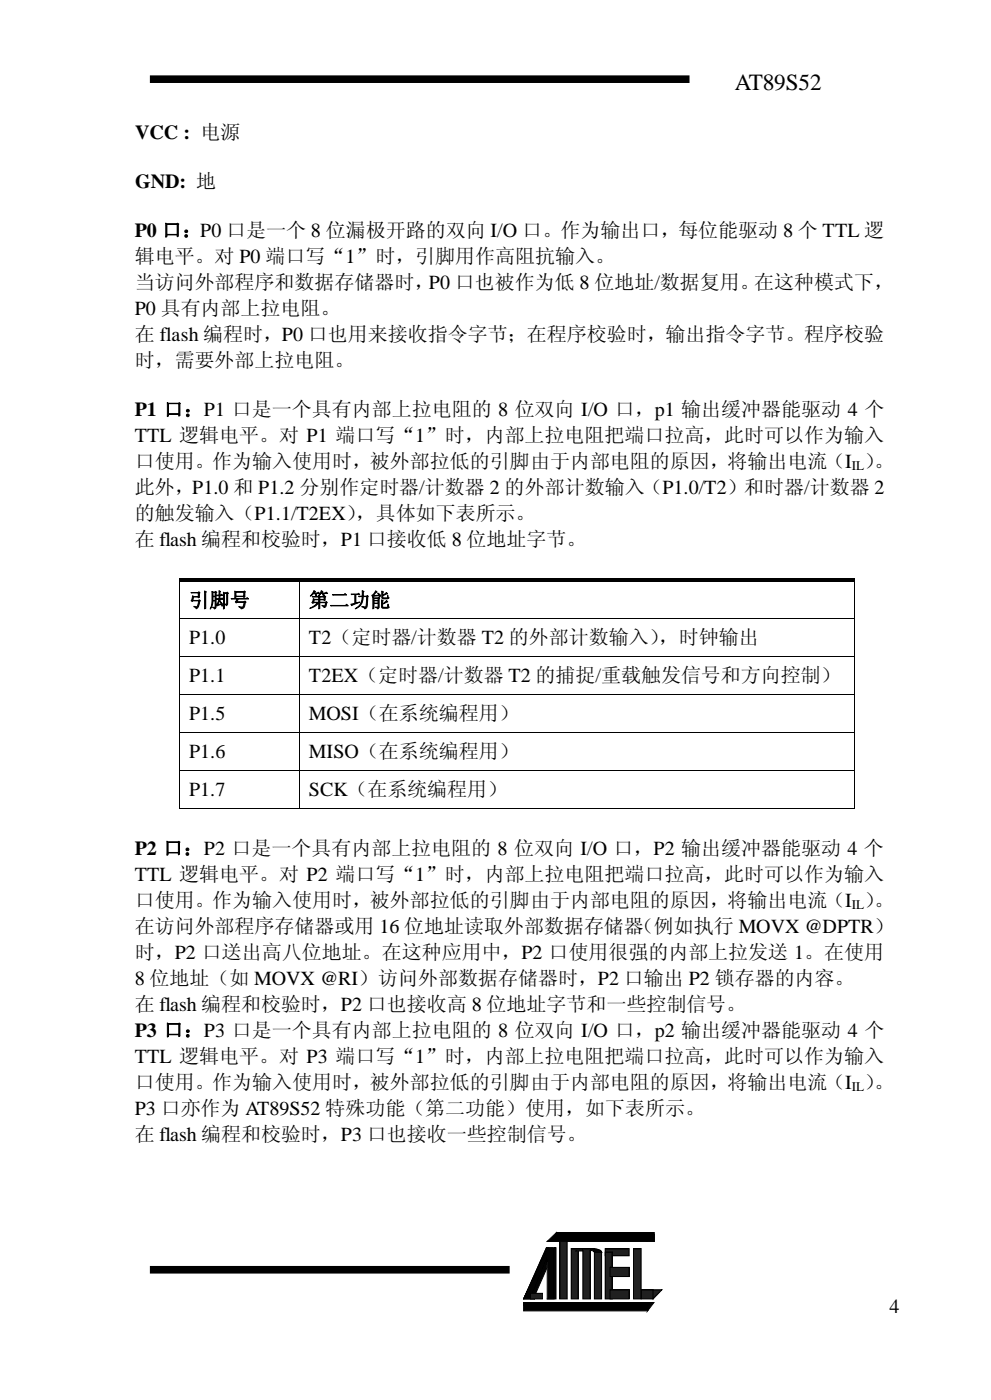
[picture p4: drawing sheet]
<svg xmlns="http://www.w3.org/2000/svg" width="210mm" height="297mm" viewBox="0 0 210 297" stroke-linecap="round" stroke-linejoin="round" font-family="sans-serif">
<defs><g id="words">
<text font-size="4.9" x="155.6" y="19.1">AT89S52</text>
<g font-size="4.2">
<text x="28.6" y="29.4">VCC : 电源</text>
<text x="28.6" y="39.8">GND: 地</text>
<text x="28.5" y="50.2">P0 口：P0 口是一个 8 位漏极开路的双向 I/O 口。作为输出口，每位能驱动 8 个 TTL 逻</text>
<text x="28.5" y="55.7">辑电平。对 P0 端口写“1”时，引脚用作高阻抗输入。</text>
<text x="28.5" y="61.2">当访问外部程序和数据存储器时，P0 口也被作为低 8 位地址/数据复用。在这种模式下，</text>
<text x="28.5" y="66.7">P0 具有内部上拉电阻。</text>
<text x="28.5" y="77.7">时，需要外部上拉电阻。</text>
<text x="28.5" y="72.2">在 flash 编程时，P0 口也用来接收指令字节；在程序校验时，输出指令字节。程序校验</text>
<text x="28.5" y="88.2">P1 口：P1 口是一个具有内部上拉电阻的 8 位双向 I/O 口，p1 输出缓冲器能驱动 4 个</text>
<text x="28.5" y="93.7">TTL 逻辑电平。对 P1 端口写“1”时，内部上拉电阻把端口拉高，此时可以作为输入</text>
<text x="28.5" y="99.2">口使用。作为输入使用时，被外部拉低的引脚由于内部电阻的原因，将输出电流（I ）</text>
<text x="185.2" y="99.2">。</text>
<text x="28.5" y="104.7">此外，P1.0 和 P1.2 分别作定时器/计数器 2 的外部计数输入（P1.0/T2）和时器/计数器 2</text>
<text x="28.5" y="110.2">的触发输入（P1.1/T2EX）</text>
<text x="75.4" y="110.2">，具体如下表所示。</text>
<text x="28.5" y="115.7">在 flash 编程和校验时，P1 口接收低 8 位地址字节。</text>
<text x="40" y="128.6">引脚号</text>
<text x="65.4" y="128.6">第二功能</text>
<text x="40" y="136.6">P1.0</text>
<text x="65.4" y="136.6">T2（定时器/计数器 T2 的外部计数输入）</text>
<text x="139.5" y="136.6">，时钟输出</text>
<text x="40" y="144.6">P1.1</text>
<text x="65.4" y="144.6">T2EX（定时器/计数器 T2 的捕捉/重载触发信号和方向控制）</text>
<text x="40" y="152.7">P1.5</text>
<text x="65.4" y="152.7">MOSI（在系统编程用）</text>
<text x="40" y="160.7">P1.6</text>
<text x="65.4" y="160.7">MISO（在系统编程用）</text>
<text x="40" y="168.8">P1.7</text>
<text x="65.4" y="168.8">SCK（在系统编程用）</text>
<text x="28.5" y="181.2">P2 口：P2 口是一个具有内部上拉电阻的 8 位双向 I/O 口，P2 输出缓冲器能驱动 4 个</text>
<text x="28.5" y="186.7">TTL 逻辑电平。对 P2 端口写“1”时，内部上拉电阻把端口拉高，此时可以作为输入</text>
<text x="28.5" y="197.7">在访问外部程序存储器或用 16 位地址读取外部数据存储器</text>
<text x="28.5" y="192.2">口使用。作为输入使用时，被外部拉低的引脚由于内部电阻的原因，将输出电流（I ）</text>
<text x="134.3" y="197.7">（例如执行 MOVX @DPTR）</text>
<text x="185.2" y="192.2">。</text>
<text x="28.5" y="203.2">时，P2 口送出高八位地址。在这种应用中，P2 口使用很强的内部上拉发送 1。在使用</text>
<text x="28.5" y="208.7">8 位地址（如 MOVX @RI）访问外部数据存储器时，P2 口输出 P2 锁存器的内容。</text>
<text x="28.5" y="214.2">在 flash 编程和校验时，P2 口也接收高 8 位地址字节和一些控制信号。</text>
<text x="28.5" y="219.7">P3 口：P3 口是一个具有内部上拉电阻的 8 位双向 I/O 口，p2 输出缓冲器能驱动 4 个</text>
<text x="28.5" y="225.2">TTL 逻辑电平。对 P3 端口写“1”时，内部上拉电阻把端口拉高，此时可以作为输入</text>
<text x="28.5" y="230.7">口使用。作为输入使用时，被外部拉低的引脚由于内部电阻的原因，将输出电流（I ）</text>
<text x="185.2" y="230.7">。</text>
<text x="28.5" y="236.2">P3 口亦作为 AT89S52 特殊功能（第二功能）使用，如下表所示。</text>
<text x="28.5" y="241.7">在 flash 编程和校验时，P3 口也接收一些控制信号。</text>
<text x="188.4" y="278.1">4</text>
</g>
<g font-size="2.8">
<text x="180.4" y="99.7">IL</text>
<text x="180.4" y="192.7">IL</text>
<text x="180.4" y="231.2">IL</text>
</g>
</g></defs>
<path d="M110.9 276v.8M117 264.4h-1.3l-4.8 10.9h2.3v-.7h-.7l3.4-8.1v8.8h1.3M138.6 261.6v1.5h-22.7" fill="none" stroke="#000" stroke-width=".21"/>
<path d="M118.5 262.9h1.6v12.4h-1.6z" fill-rule="evenodd" fill="#1a1a1a"/>
<path d="M118.5 262.9h1.6v12.4h-1.6z" fill="none" stroke="#000" stroke-width=".21"/>
<path d="M121 264.6h1.5v10.7h-1.5z" fill-rule="evenodd" fill="#1a1a1a"/>
<path d="M121 264.6h1.5v10.7h-1.5z" fill="none" stroke="#000" stroke-width=".21"/>
<path d="M123.4 264.6h1.7v10.7h-1.7z" fill-rule="evenodd" fill="#1a1a1a"/>
<path d="M123.4 264.6h1.7v10.7h-1.7z" fill="none" stroke="#000" stroke-width=".21"/>
<path d="M125.9 265.4h1.5v9.9h-1.5z" fill-rule="evenodd" fill="#1a1a1a"/>
<path d="M125.9 265.4h1.5v9.9h-1.5z" fill="none" stroke="#000" stroke-width=".21"/>
<path d="M122 264.6h1.4v.5h-1.4z" fill-rule="evenodd" fill="#1a1a1a"/>
<path d="M122 264.6h1.4v.5h-1.4z" fill="none" stroke="#000" stroke-width=".21"/>
<path d="M128.2 264.6h5.1v1.5h-5.1z" fill-rule="evenodd" fill="#1a1a1a"/>
<path d="M128.2 264.6h5.1v1.5h-5.1z" fill="none" stroke="#000" stroke-width=".21"/>
<path d="M128.2 265.4h1.5v9.9h-1.5z" fill-rule="evenodd" fill="#1a1a1a"/>
<path d="M128.2 265.4h1.5v9.9h-1.5z" fill="none" stroke="#000" stroke-width=".21"/>
<path d="M129.2 273.3h4.1v2h-4.1z" fill-rule="evenodd" fill="#1a1a1a"/>
<path d="M129.2 273.3h4.1v2h-4.1z" fill="none" stroke="#000" stroke-width=".21"/>
<path d="M129.2 268.6h4.1v1.9h-4.1z" fill-rule="evenodd" fill="#1a1a1a"/>
<path d="M129.2 268.6h4.1v1.9h-4.1z" fill="none" stroke="#000" stroke-width=".21"/>
<path d="M134.2 264.6h1.6v10.7h-1.6z" fill-rule="evenodd" fill="#1a1a1a"/>
<path d="M134.2 264.6h1.6v10.7h-1.6z" fill="none" stroke="#000" stroke-width=".21"/>
<path d="M135.8 273.3h2.5v2h-2.5z" fill-rule="evenodd" fill="#1a1a1a"/>
<path d="M115.9 263.1l2-1.9v1.9zM117.9 261.2h20.7v1.9h-20.7zM135.8 273.3h2.5v2h-2.5zM136.6 261.6l.5 1.5" fill="none" stroke="#000" stroke-width=".21"/>
<g fill="#000">
<path d="M115.9 263.1l2-1.9v1.9z"/>
<path d="M117.9 261.2h20.7v1.9h-20.7z" fill-rule="evenodd"/>
</g>
<path d="M116.1 264.4h1.2v10.9h-1.2v-8.3l-3.6 7.6h.7v.7h-2.3z" fill-rule="evenodd" fill="#050505"/>
<path d="M110.9 276h26.8l-.5 1.8h-26.3zM116.1 264.4h1.2v10.9h-1.2v-8.3l-3.6 7.6h.7v.7h-2.3z" fill="none" stroke="#000" stroke-width=".21"/>
<path d="M110.9 276h26.8l-.5 1.8h-26.3z" fill-rule="evenodd" fill="#000"/>
<path d="M138.3 273.3h1.9l-1.9 2z" fill="#1a1a1a"/>
<path d="M138.3 273.3h1.9l-1.9 2z" fill="none" stroke="#000" stroke-width=".21"/>
<path d="M115.8 266.5v2.2l-2.8 6.4h-.6z" fill-rule="evenodd" fill="#050505"/>
<path d="M115.8 266.5v2.2l-2.8 6.4h-.6z" fill="none" stroke="#000" stroke-width=".21"/>
<path d="M112.4 274.1h2.5v1.2h-2.5z" fill-rule="evenodd" fill="#1a1a1a"/>
<path d="M112.4 274.1h2.5v1.2h-2.5zM117.3 264.4h.5v10.9h-.5z" fill="none" stroke="#000" stroke-width=".21"/>
<path d="M117.6 264.4v10.9" fill="none" stroke="#050505" stroke-width=".42"/>
<path d="M137.7 276h.8l-1.3 1.8z" fill="#050505"/>
<path d="M125.1 264.6h.6a2.3 2.3 0 0 1 1.7 .8M137.7 276h.8l-1.3 1.8z" fill="none" stroke="#000" stroke-width=".21"/>
<path d="M125.1 264.6l1.3 .1 .7 .2 .3 .5h-1.5l-.2-.3-.6-.1z" fill-rule="evenodd" fill="#050505"/>
<path d="M125.1 264.6l1.3 .1 .7 .2 .3 .5h-1.5l-.2-.3-.6-.1z" fill="none" stroke="#000" stroke-width=".21"/>
<path d="M115.7 264.4h.4l-5.2 10.9z" fill="#050505"/>
<g fill="none" stroke="#000" stroke-width=".21">
<path d="M38.1 123.2v7.9M38.1 131.2v7.9M38.1 139.2v8M38.2 131.1h25.2M38.2 139.2h25.2M63.5 123.2v7.9M63.5 131.2v7.9M63.5 139.2v8M63.5 131.1h117.4M63.5 139.2h117.4M181 123.2v7.9M181 131.2v7.9"/>
<path d="M181 139.2v8M38.1 147.2v8M38.1 155.3v8M38.2 147.2h25.2M38.2 155.3h25.2M63.5 147.2v8M63.5 155.3v8M63.5 147.2h117.4M63.5 155.3h117.4M181 147.2v8M181 155.3v8M38.1 163.3v8"/>
<path d="M38.2 163.3h25.2M38.2 171.4h25.2M63.5 163.3v8M63.5 163.3h117.4M63.6 171.4h117.3M181 163.3v8M115.7 264.4h.4l-5.2 10.9z"/>
</g>
<path d="M31.7 16.8h114.3M31.7 269.1h76.2" fill="none" stroke="#000" stroke-width="1.6" stroke-linecap="butt"/>
<g fill="#000">
<path d="M38 122.4h25.4v.8h-25.4zM38 131.1l.2 .1zM38 139.1l.2 .1zM63.4 122.4h.8v.8h-.8zM63.4 131.1l.1 .1zM63.4 139.1l.1 .1zM64.2 122.4h116.7v.8h-116.7zM180.9 122.4h.2v.8h-.2zM180.9 131.1l.2 .1zM180.9 139.1l.2 .1zM38 147.2h.2zM38 155.2l.2 .1z"/>
<path d="M63.4 147.2h.1zM63.4 155.2l.1 .1zM180.9 147.2h.2zM180.9 155.2l.2 .1zM38 163.3h.2zM38 171.3h.2v.2h-.2zM63.4 163.3h.1zM63.4 171.3h.2v.2h-.2zM180.9 163.3h.2zM180.9 171.3h.2v.2h-.2z"/>
</g>
<use href="#words"/>
</svg>
